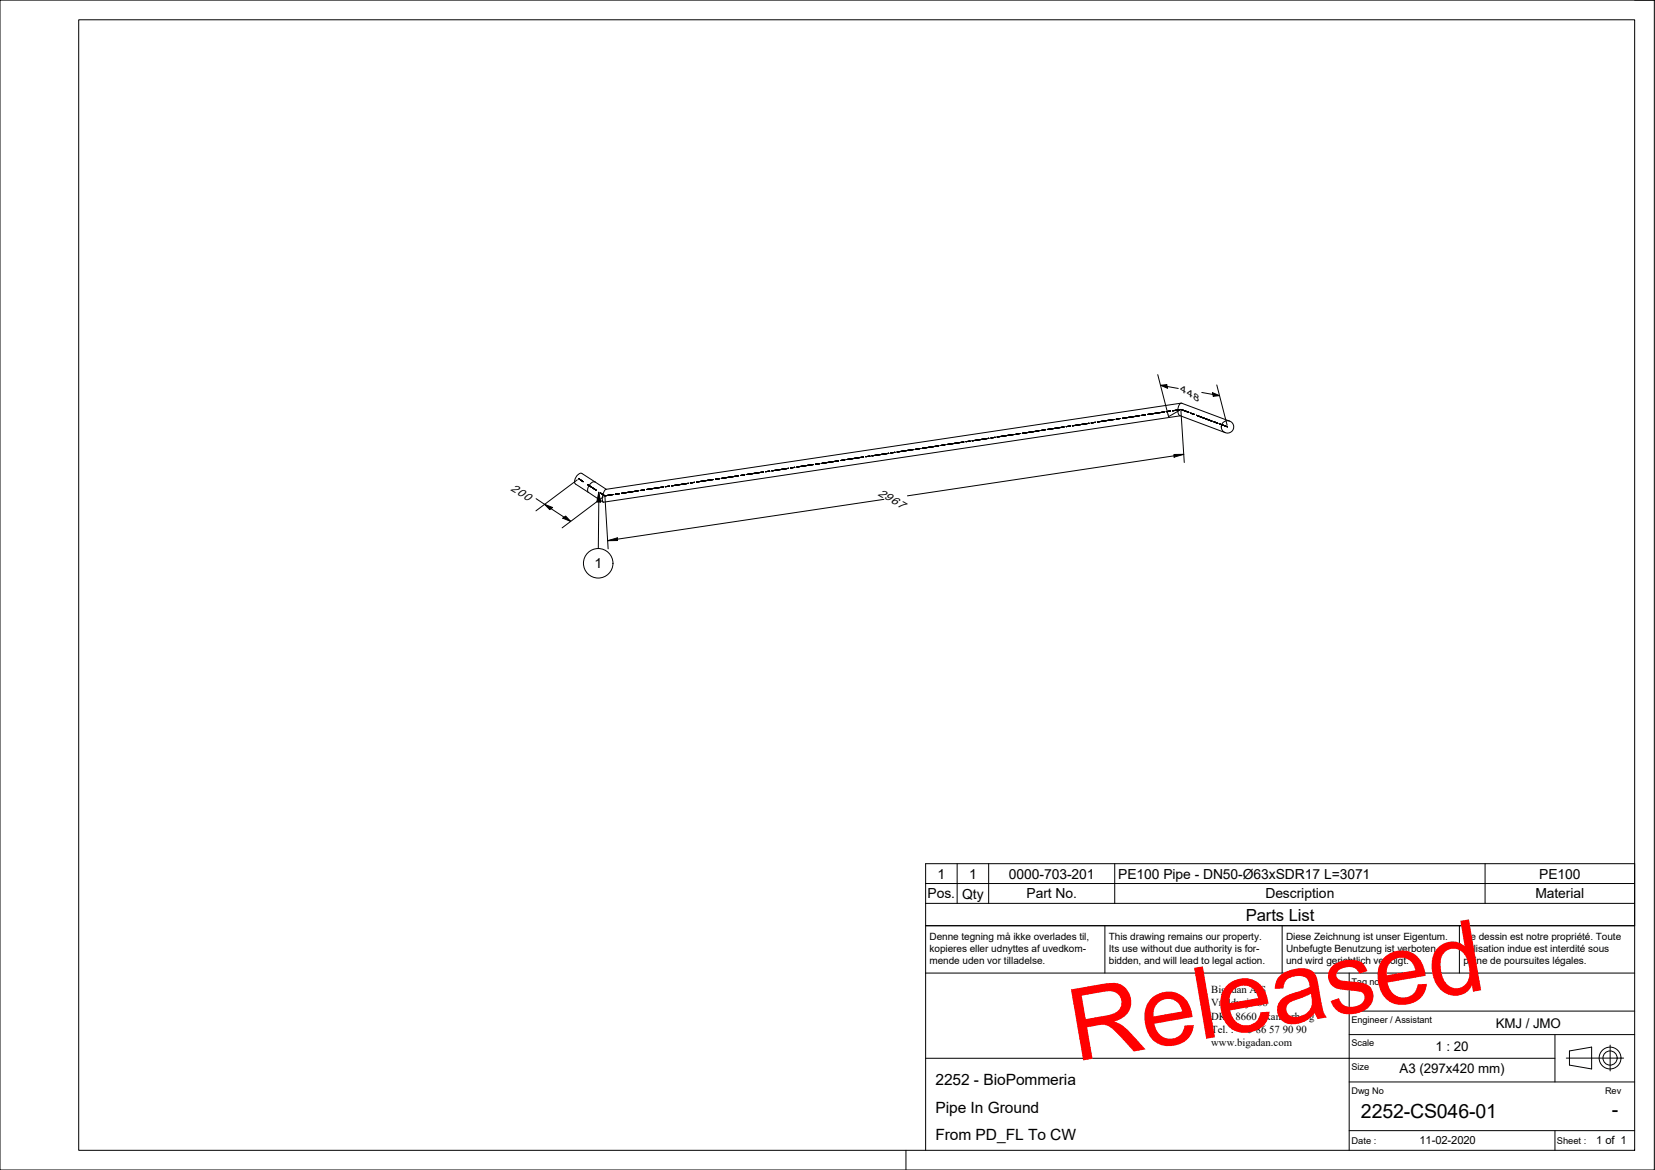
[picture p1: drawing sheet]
<svg xmlns="http://www.w3.org/2000/svg" width="420mm" height="297mm" viewBox="0 0 420 297" stroke-linecap="round" stroke-linejoin="round" font-family="sans-serif">
<defs><g id="words">
<text font-size="25.5" fill="#f00" x="273" y="269.6" transform="rotate(-10 273 269.6)">Released</text>
<g font-size="5">
<text x="345.5" y="283.8">2252-CS046-01</text>
<text x="409.2" y="283.3">-</text>
</g>
<text font-size="4.2" x="316.3" y="233.7">Parts List</text>
<g font-size="3.9">
<text x="237.5" y="275.5">2252 - BioPommeria</text>
<text x="237.5" y="282.5">Pipe In Ground</text>
<text x="237.5" y="289.5">From PD_FL To CW</text>
</g>
<g font-size="3.5">
<text x="150.9" y="144.3">1</text>
<text x="238" y="223">1</text>
<text x="246" y="223">1</text>
<text x="256.1" y="223">0000-703-201</text>
<text x="283.9" y="223.1">PE100 Pipe - DN50-Ø63xSDR17 L=3071</text>
<text x="390.7" y="223">PE100</text>
<text x="235.5" y="228.1">Pos.</text>
<text x="244.3" y="228.1">Qty</text>
<text x="260.6" y="228.1">Part No.</text>
<text x="321.3" y="228.1">Description</text>
<text x="389.8" y="228.1">Material</text>
</g>
<g font-size="3.4">
<text x="379.8" y="260.9">KMJ / JMO</text>
<text x="364.4" y="266.9">1 : 20</text>
<text x="355.3" y="272.5">A3 (297x420 mm)</text>
</g>
<g font-size="2.8">
<text x="129.5" y="124.5" transform="rotate(30 129.5 124.5)">200</text>
<text x="222.8" y="125.5" transform="rotate(30 222.8 125.5)">2967</text>
<text x="360.3" y="290.5">11-02-2020</text>
<text x="405.3" y="290.5">1 of 1</text>
</g>
<g font-size="2.7">
<text x="307.5" y="252">Bigadan A/S</text>
<text x="307.5" y="255.5">Vroldvej 168</text>
<text x="307.5" y="262.3">Tel. : +45</text>
<text x="307.5" y="258.9">DK - 8660 Skanderborg</text>
<text x="318.9" y="262.3">86</text>
<text x="322.2" y="262.3">57</text>
<text x="325.7" y="262.3">90</text>
<text x="329.1" y="262.3">90</text>
<text x="307.5" y="265.7">www.bigadan.com</text>
</g>
<g font-size="2.5">
<text x="236" y="238.5">Denne tegning må ikke overlades til,</text>
<text x="281.5" y="238.5">This drawing remains our property.</text>
<text x="326.5" y="238.5">Diese Zeichnung ist unser Eigentum.</text>
<text x="371.5" y="238.5">Ce dessin est notre propriété. Toute</text>
<text x="236" y="241.6">kopieres eller udnyttes af uvedkom-</text>
<text x="236" y="244.8">mende uden vor tilladelse.</text>
<text x="281.5" y="244.8">bidden, and will lead to legal action.</text>
<text x="281.5" y="241.6">Its use without due authority is for-</text>
<text x="326.5" y="241.6">Unbefugte Benutzung ist verboten</text>
<text x="326.5" y="244.8">und wird gerichtlich verfolgt.</text>
<text x="371.5" y="241.6">utilisation indue est interdité sous</text>
<text x="371.5" y="244.8">peine de poursuites légales.</text>
</g>
<g font-size="2.4">
<text x="299.6" y="99.4" transform="rotate(30 299.6 99.4)">4</text>
<text x="301.3" y="100.4" transform="rotate(30 301.3 100.4)">4</text>
<text x="302.9" y="101.3" transform="rotate(30 302.9 101.3)">8</text>
<text x="343.1" y="290.4">Date :</text>
<text x="395.2" y="290.4">Sheet :</text>
</g>
<g font-size="2.3">
<text x="343.1" y="250">Tag no.</text>
<text x="343.1" y="259.7">Engineer / Assistant</text>
<text x="343.1" y="265.7">Scale</text>
<text x="343.1" y="271.7">Size</text>
<text x="343.1" y="277.7">Dwg No</text>
<text x="407.5" y="277.7">Rev</text>
</g>
</g></defs>
<!-- layer: 3D Sketch Geometry -->
<g fill="none" stroke="#000" stroke-width=".25">
<path d="M193.8 119.8l-4.2 .7M195.4 119.6l-1 .1M200.2 118.9l-4.2 .6M201.8 118.6l-1.1 .2M206.5 117.9l-4.2 .7M208.1 117.7l-1 .1M212.9 117l-4.2 .6M214.5 116.7l-1.1 .2M219.2 116l-4.2 .7M220.9 115.8l-1.1 .1M225.6 115.1l-4.2 .6M227.2 114.8l-1.1 .2"/>
<path d="M232 114.1l-4.2 .7M233.6 113.9l-1.1 .1M238.3 113.2l-4.2 .6M239.9 112.9l-1.1 .2M244.7 112.2l-4.2 .6M246.3 112l-1.1 .1M251 111.3l-4.2 .6M252.6 111l-1 .2M257.4 110.3l-4.2 .6M259 110.1l-1.1 .1M263.8 109.4l-4.3 .6M265.3 109.1l-1 .2"/>
<path d="M270.1 108.4l-4.2 .6M271.7 108.1l-1 .2M276.5 107.5l-4.3 .6M278.1 107.2l-1.1 .2M282.8 106.5l-4.2 .6M284.4 106.2l-1 .2M289.2 105.6l-4.3 .6M290.8 105.3l-1.1 .2M295.6 104.6l-4.3 .6M297.1 104.3l-1 .2M297.7 104.3l2.1-.3 2 .7M302.3 104.9l.9 .3"/>
<path d="M303.7 105.4l4 1.5M308.2 107.1l1 .4M309.7 107.6l1.9 .8M146.9 121.5l1.1 .8M149.1 123l2.2 1.4M152.4 125.2l1.1 .7 2.2-.4M157.3 125.3l-1.1 .2M162 124.6l-4.2 .7M163.6 124.4l-1 .1M168.4 123.6l-4.3 .7M170 123.4l-1.1 .2M174.8 122.7l-4.3 .6"/>
<path d="M176.3 122.5l-1 .1M181.1 121.7l-4.2 .7M182.7 121.5l-1 .2M187.5 120.8l-4.3 .6M189.1 120.6l-1.1 .1"/>
</g>
<!-- layer: Visible -->
<g fill="none" stroke="#000" stroke-width=".25">
<path d="M299.9 102.3l-146.1 21.9a3 3 0 0 0-.6 3.3l146.4-21.9M312.2 106.9l-12.1-4.5a1.48 1.48 0 0 0-1.1 1.9l.2 .9 .4 .3 11.5 4.3M153.9 124.2l-6.2-4a1.88 1.88 0 0 0-1.8 2l.2 .7 7 4.6"/>
<circle cx="311.6" cy="108.4" r="1.57"/>
</g>
<!-- layer: Visible Narrow -->
<path d="M151.1 122.4a1.97 1.97 0 0 0-1.9 2.2l.2 .4" fill="none" stroke="#000" stroke-width=".25"/>
<!-- layer: Symbol -->
<g fill="none" stroke="#000" stroke-width=".25">
<path d="M152 125l.5 2.5h-1zM152 125l-.1 14.3M243 219.3v10M251 219.3v10M283 219.3v10M377 219.3v10M235 224.3h180v-5h-180v10M235 229.3v5.7h180v-5.7M415 224.3v5h-180"/>
<circle cx="151.9" cy="143" r="3.7"/>
</g>
<!-- layer: Border -->
<path d="M0 0h420v297h-420zM20 5h395v287h-395zM415 0h5M230 292v5" fill="none" stroke="#000" stroke-width=".25"/>
<!-- layer: Title -->
<g fill="none" stroke="#000" stroke-width=".25">
<path d="M280.5 235v12M325.5 235v12M370.5 235v12M415 235h-180v57M235 247h180M342.5 256.7h72.5M342.5 247v45M235 268.7h159.8M342.5 274.7h72.5M342.5 262.7h72.5M394.8 262.7v12M397.6 268.6h14.6"/>
<path d="M398.4 266.8l5.7-1v5.6l-5.7-1zM408.8 265.3v6.6M342.5 287h72.5M394.8 287v5"/>
<circle cx="408.7" cy="268.6" r="2.77"/>
<circle cx="408.7" cy="268.6" r="1.8"/>
</g>
<!-- layer: Symbol -->
<path d="M152 125l.5 2.5h-1z" fill-rule="evenodd" fill="#000"/>
<!-- layer: Dimension -->
<g fill="none" stroke="#000" stroke-width=".25">
<path d="M293.9 95.1l2.8 10.7 2.8-1.6M294.6 97.8l1.6-.2 .2 1zM294.6 97.8l4.5 .8M305.1 99.6l4.5 .8M307.8 99.7l1.8 .7-1.6 .2zM308.9 97.7l2.6 10.2M298 115.4l2.5-.1-2.4 .8zM299.8 104.3l.9 13.1M300.5 115.3l-70.1 10.6M136.1 126.6l8.8 5.8M138.3 128l2 .8-.7 .6zM142.9 131.6l.7-.6 1.3 1.4z"/>
<path d="M146.6 121.8l-10.5 7.9M153.2 126.1l-10.5 7.9M153.6 126.2l.8 13.1M154.3 137.3l2.4-.7 .1 .6zM224.4 126.8l-70.1 10.5"/>
</g>
<g fill="#000">
<path d="M294.6 97.8l1.6-.2 .2 1z" fill-rule="evenodd"/>
<path d="M298 115.4l2.5-.1-2.4 .8z" fill-rule="evenodd"/>
<path d="M307.8 99.7l1.8 .7-1.6 .2z" fill-rule="evenodd"/>
<path d="M138.3 128l2 .8-.7 .6z" fill-rule="evenodd"/>
<path d="M142.9 131.6l.7-.6 1.3 1.4z" fill-rule="evenodd"/>
<path d="M154.3 137.3l2.4-.7 .1 .6z" fill-rule="evenodd"/>
</g>
<use href="#words"/>
</svg>
